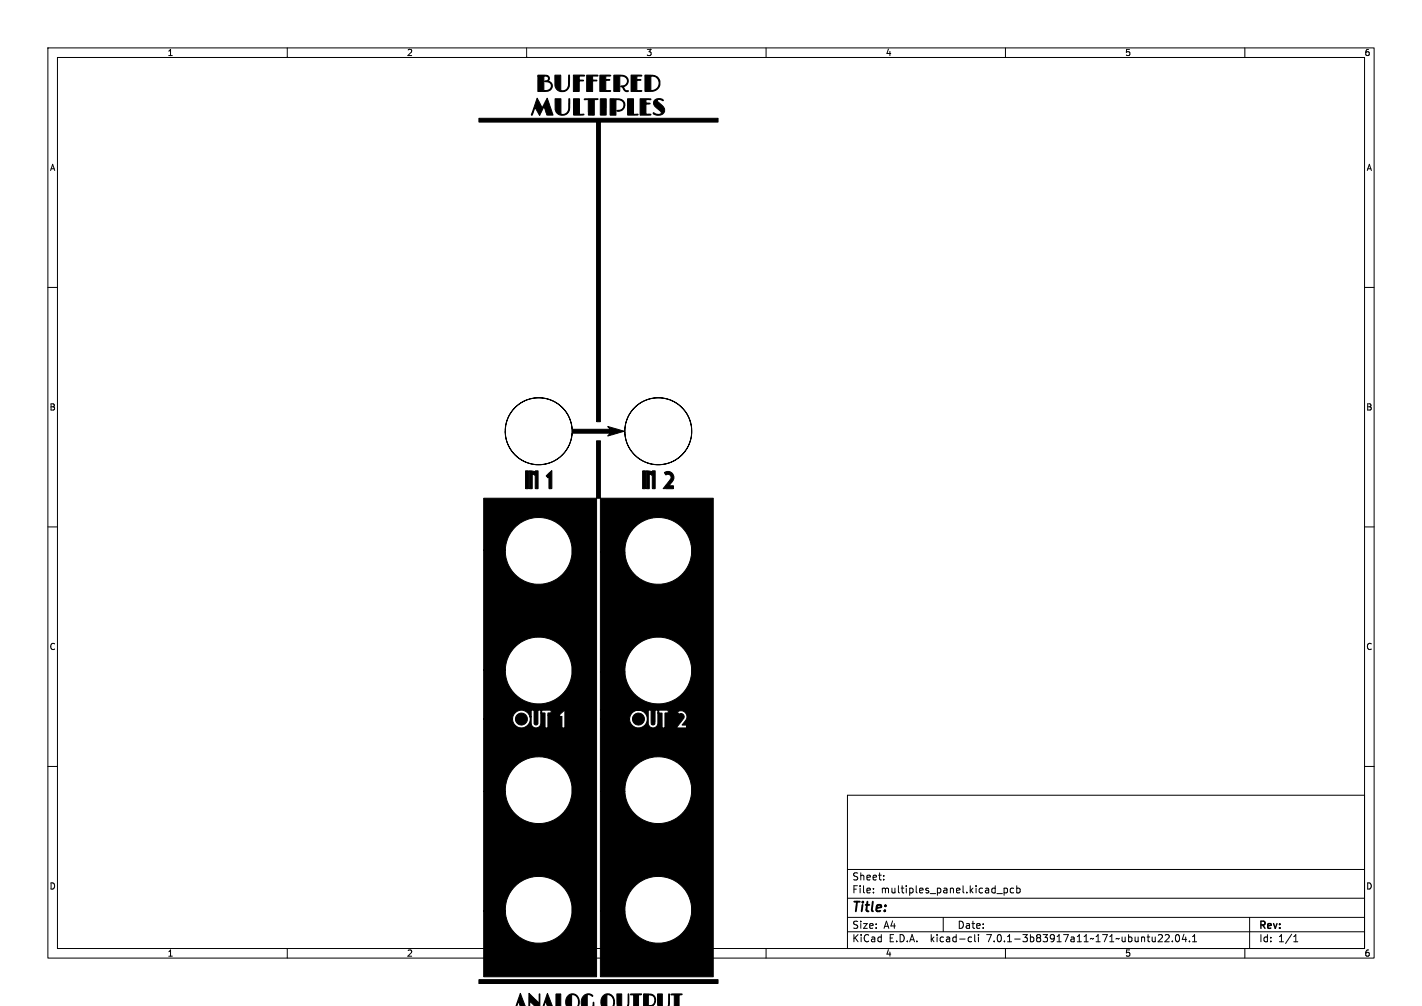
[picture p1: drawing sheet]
<svg xmlns="http://www.w3.org/2000/svg" width="297mm" height="210mm" viewBox="0 0 297 210" stroke-linecap="round" stroke-linejoin="round" font-family="sans-serif">
<defs><g id="words">
<text font-size="2.8" x="178" y="190.8">Title:</text>
<g font-size="2.1">
<text x="178" y="183.9">Sheet:</text>
<text x="178" y="186.6">File:</text>
<text x="184" y="186.6">multiples_panel.kicad_pcb</text>
<text x="178" y="196.8">KiCad</text>
<text x="178" y="194">Size:</text>
<text x="184.6" y="194">A4</text>
<text x="185.6" y="196.8">E.D.A.</text>
<text x="194.4" y="196.8">kicad-cli</text>
<text x="200" y="194">Date:</text>
<text x="206.2" y="196.8">7.0.1-3b83917a11~171~ubuntu22.04.1</text>
<text x="263" y="194.2">Rev:</text>
<text x="263" y="196.8">Id:</text>
<text x="267" y="196.8">1/1</text>
</g>
<g font-size="1.8">
<text x="35" y="11.8">1</text>
<text x="85" y="11.8">2</text>
<text x="135" y="11.8">3</text>
<text x="185" y="11.8">4</text>
<text x="235" y="11.8">5</text>
<text x="285" y="11.8">6</text>
<text x="10.4" y="35.8">A</text>
<text x="285.4" y="35.8">A</text>
<text x="10.3" y="85.8">B</text>
<text x="285.3" y="85.8">B</text>
<text x="10.3" y="135.8">C</text>
<text x="285.3" y="135.8">C</text>
<text x="10.3" y="185.8">D</text>
<text x="285.3" y="185.8">D</text>
<text x="35" y="199.8">1</text>
<text x="85" y="199.8">2</text>
<text x="185" y="199.8">4</text>
<text x="235" y="199.8">5</text>
<text x="285" y="199.8">6</text>
</g>
</g></defs>
<g fill="none" stroke="#000" stroke-width=".21">
<path d="M10 10h277v190h-277zM12 12h273v186h-273zM60 10v2M110 10v2M160 10v2M210 10v2M260 10v2M10 60h2M285 60h2M10 110h2M285 110h2M10 160h2"/>
<path d="M285 160h2M177 166h108v32h-108zM60 198v2M110 198v2M135.2 198.3h.8l-.4 .5 .3 .1v.6l-.2 .1-.5-.1M160 198v2M177 194.5h108M177 191.5h108M177 187.5h108M177 181.5h108M182.4 186.3v.1M182.4 185.5v.1"/>
<path d="M184.6 183.6v.1M184.6 182.8v.1M197 191.5v3M202.5 195.6l.4 .1M202.9 196.5l-.4 .1M203.6 195.1v1.3l.2 .2M204.4 195.1v.1M204.4 195.6v1M208.2 186.5h1.2M209.7 185.4v1.5M209.7 185.5l.4-.1 .3 .3-.1 .6h-.6M210 198v2"/>
<path d="M211.7 185.5l-.4-.1-.3 .3 .1 .6h.6M212.4 185.5l.4-.1 .3 .3-.2 .6h-.5M212.4 184.9v1.5M241.9 196.6h.9M242.7 195.2v.5M243.4 195.2l.5-.1 .3 .4-.9 1.1h.9M244.9 196.5v.1M245.7 195.2l.2-.1a.8 .8 0 0 1 .5 .8 .8 .8 0 0 1-.5 .7 1 1 0 0 1-.2-1.4zM247.3 195l-.4 1.1h1M247.6 195.6v1M248.4 196.5v.1M249.1 196.6h.8"/>
<path d="M249.1 195.5l.4-.4v1.5M260 198v2M261 191.5v6.5M270.2 196.6h.9M270.2 195.5l.4-.4v1.5"/>
</g>
<g fill="#000" stroke="#000" stroke-width=".21">
<path d="M112.4 15.7h1.3a.74 .74 0 0 1 .9 .3 .74 .74 0 0 1-.1 .9 1.14 1.14 0 0 1 .8 1.5 1.14 1.14 0 0 1-1.5 .7h-1.5v-3.2h1.3v3a1.13 1.13 0 0 0 1.5-1.3 1.27 1.27 0 0 0-1.2-.6l-.1-.1a.55 .55 0 0 0 .7-.4 .55 .55 0 0 0-.6-.6h-1.6zM115.9 15.7h1.2v3.2a1.5 1.5 0 0 0 1.6-1.8l.2-1.5 .1 .6a3.1 3.1 0 0 1-.5 2.6 1.59 1.59 0 0 1-2 .1 1.59 1.59 0 0 1-.6-1.8zM119.8 15.7l2.3 .1-1.1 .1v.8l.9 .1-.9 .1v2.2h-1.2zM122.5 15.7l2.4 .1-1.1 .1v.8l.9 .1-.9 .1v2.2h-1.3zM125.3 15.7l2.3 .1-1.1 .1v.7l.9 .1-.9 .1v2.1h1v.2h-2.2zM128.2 15.7h1.2a1.37 1.37 0 0 1 1.4 .3 1.37 1.37 0 0 1 .3 1.5l-.8 .6a.84 .84 0 0 0 1 .9 .72 .72 0 0 1-.8 0 .72 .72 0 0 1-.4-.6l-.4-.4a1.08 1.08 0 0 0 1.3-1.1 1.08 1.08 0 0 0-1.3-1h-.3v3.2h-1.2zM131.8 15.7l2.3 .1-1.1 .1v.7l.9 .1-.9 .1v2.1h1v.2h-2.2zM134.7 15.7h.8a1.85 1.85 0 0 1 2.3 1.5 1.83 1.83 0 0 1-2.3 1.9h-.8v-3.2h1.2v3a1.53 1.53 0 0 0 1.8-1.5 1.53 1.53 0 0 0-1.8-1.5h-1.2zM112.2 20.5l1 2 1.1-2 1.2 3.5h-1.3l-.6-1.8-.9 1.9-1-1.7-.5 1.6h-.2zM115.9 20.6h1.3v3.3a1.51 1.51 0 0 0 1.6-2.1v-1.2l.2 .1v.3a3.3 3.3 0 0 1-.5 2.7 1.57 1.57 0 0 1-2.6-.8zM119.8 20.6h1.2v3.3l.9-.1 .1 .2h-2.2zM122 20.7h2.9l-.1 .1h-.7v3.2h-1.2v-3.2h-.8z"/>
<path d="M125.4 20.6h1.2v3.4h-.6a.39 .39 0 0 1-.6-.1zM127.4 20.6h1a1.73 1.73 0 0 1 2.1 1.2 1.24 1.24 0 0 1-1.6 1.3 1.16 1.16 0 0 0 1.4-1.1 1.16 1.16 0 0 0-1.3-1.2h-.4v3.2h-1.2zM131.1 20.6h1.2v3.3l.8-.1 .1 .2h-2.1zM133.7 20.6l2.3 .1-.1 .1h-1v.7l.9 .1-.9 .1v2.1h1v.2h-2.2zM136.7 20.9a1.27 1.27 0 0 1 1.8 .1h-.2a.66 .66 0 0 0-1 0v.1a3.7 3.7 0 0 1 1.5 1.9 1.28 1.28 0 0 1-1.9 1l-.4-.2-.1-.2a1.52 1.52 0 0 0 1.7 0l-.1-.3a3.1 3.1 0 0 1-1.5-1.7zM100 24.7h50v.8h-24.6v62.5h-.8v-62.5h-24.6zM107.6 85.1a7 7 0 0 1 7.4-1.6 7 7 0 0 1 4.5 6.1h8l-.6-.6 3.5 1-3.5 1 .6-.6h-8a7 7 0 0 1-7 6.6 7 7 0 0 1-7-6.7 7 7 0 0 0 10 6.1 7 7 0 0 0 1.6-11.6 7 7 0 0 0-11.3 3.2l-.3 2.3a6.7 6.7 0 0 1 2.1-5.2zM110.5 98.3l1.3 .2v-.2h.6v3.7h-.6v-2.7l-.6-.4v3.1h-.7zM132.6 85.1a7 7 0 0 1 10.9 1.4 7 7 0 0 1-4 10.2 7 7 0 0 1-9-6.4 7 7 0 0 0 9.9 6.1 7 7 0 0 0 1.6-11.6 7 7 0 0 0-11.2 3.2l-.3 2.3a6.7 6.7 0 0 1 2.1-5.2zM135 98.3l1.2 .2v-.2h.6v3.7h-.6v-2.7l-.5-.3-.1 3h-.6zM138.8 98.7a1.31 1.31 0 0 1 1.8 .3 1.31 1.31 0 0 1-.4 1.9l-.5 .5h1v.6h-2.2l1.3-1.7a.71 .71 0 0 0 .3-1 .71 .71 0 0 0-1-.2zM101 104h23.6v99.9h-23.6v-13.7h4.5l.1 .6a7 7 0 0 0 11 4.8 7 7 0 0 0-1-11.9 7 7 0 0 0-10.1 6.5h-4.5v-25h4.5l.1 .6a7 7 0 0 0 10.9 4.8 7 7 0 0 0-.9-11.9 7 7 0 0 0-10.1 6.5h-4.5v-15.1h6.1v.3a1.84 1.84 0 0 0 2.2 1.5 1.84 1.84 0 0 0 1.4-2.3h.2v.4a1.67 1.67 0 0 0 .5 1.8 1.12 1.12 0 0 0 1.3-.2 1.12 1.12 0 0 0 .3-1.3v-1.5h.8v3.2h.6v-2.7h2.4l.4 .4 .2-.2v2.5h.6v-3.8l-1.2 1.1h-2.4v-.5h.7v-.6l-2 .1v.5h-.1v-.6h-.6v2.9a.42 .42 0 0 1-.5 .3 .42 .42 0 0 1-.4-.4v-2.8h-.6v1.4h-.2a1.84 1.84 0 0 0-2-1.3 1.84 1.84 0 0 0-1.6 1.8h-6.1v-10.2h4.5a7 7 0 0 0 10.1 6.3 7 7 0 0 0 1.2-11.8 7 7 0 0 0-11.1 4.2l-.2 1.3h-4.5v-25h4.5a7 7 0 0 0 10.1 6.3 7 7 0 0 0 1.2-11.8 7 7 0 0 0-11.1 4.2l-.2 1.3h-4.5z"/>
<path d="M109.8 98.3h.6v3.7h-.6zM114.2 99.2l1.1-1v3.8h-.6v-2.4l-.3 .2-.3-.5zM124.6 92h.8v12h-.8zM125.4 104h23.6v99.9h-23.6v-13.7h5.1l.1 .6a7 7 0 0 0 10.9 4.8 7 7 0 0 0-1-11.9 7 7 0 0 0-10 6.5h-5.1v-25h5.1l.1 .6a7 7 0 0 0 10.9 4.8 7 7 0 0 0-.9-11.9 7 7 0 0 0-10.1 6.5h-5.1v-15h6.1v.2a1.85 1.85 0 0 0 2.9 1.3 1.85 1.85 0 0 0-.2-3.2 1.85 1.85 0 0 0-2.7 1.7h-6.1v-2h10l.1 3.2a1.08 1.08 0 0 0 1.4 .4 1.08 1.08 0 0 0 .5-1.4v-1.6l.9 .1v3.1h5.1v-.6h-.9a2.27 2.27 0 0 0 .9-2.3 1.11 1.11 0 0 0-1.9-.4l.3 .4a.78 .78 0 0 1 1 .4 .78 .78 0 0 1-.4 1l-1.1 1.4h-2.4v-3.1h.7v-.6h-2v.6h-.2v-.5l-.6-.1v2.6a.44 .44 0 0 1-.4 .6 .44 .44 0 0 1-.4-.7v-2.5h-10.6v-7.9h5.1a7 7 0 0 0 10.5 5.7 7 7 0 0 0 0-12 7 7 0 0 0-10.5 5.7v.6h-5.1v-25h5.1a7 7 0 0 0 10.5 5.7 7 7 0 0 0 0-12 7 7 0 0 0-10.5 5.7v.6h-5.1zM134.2 98.3h.6v3.7h-.6zM108.7 207.4l1 2.6 .3 .1h-2.5h1.3l-.5-1-.4 1h-.4l.3-.3zM110.5 207.4l2.1 2v-1.8l.2-.1v2.6l-1.1-.1-1-1-.1 1.1h-.1zM114.3 207.4l.7 1.7a.86 .86 0 0 0 .6 1h-2.5h1.3l-.5-1.1-.3 1-.4 .1h.2zM116.1 207.5h1v2.6h.8h-1.8zM118.6 207.9a1.44 1.44 0 0 1 1.8-.2 1.44 1.44 0 0 1 .6 1.6 .69 .69 0 0 1-.3 .7 .69 .69 0 0 1-.7 .1h-1.1h.9a.82 .82 0 0 0 .9-.2 .82 .82 0 0 0 .1-1v-.1a1.3 1.3 0 0 0-1.4-1.2v2.5h-.5a.66 .66 0 0 1-.7-.3 .66 .66 0 0 1-.1-.7l.1-.6zM122 207.8a1.13 1.13 0 0 1 1.8 .2l-.6-.3h-.5v2.4h.5a.43 .43 0 0 0 .7-.4v-.5l.1 .9h-1.8a.55 .55 0 0 1-.7-.1 .55 .55 0 0 1-.1-.6l.1-.9zM126 207.9a1.46 1.46 0 0 1 1.8-.1 1.46 1.46 0 0 1 .5 1.6l-.1 .7-2.5-.1 1.6 .1a.57 .57 0 0 0 .7-.1 .57 .57 0 0 0 .2-.6 1.42 1.42 0 0 0-1.4-1.8v2.4h-1.1l-.1-.1-.1-1.2z"/>
<path d="M128.8 207.5h1l.1 2.6h.8a.45 .45 0 0 0 .5-.5v-2.1l.1 .3a4.1 4.1 0 0 1-.2 2.3h-1.8a.45 .45 0 0 1-.4-.3 .45 .45 0 0 1 0-.4zM131.7 207.5h2.3l-.1 .2h-.5v2.4h-1.1v-2.4h-.6zM134.4 207.5h.8a1.32 1.32 0 0 1 1.7 1 1.32 1.32 0 0 1-1.3 1.6v-.1a1.33 1.33 0 0 0 1.1-1.5 1.1 1.1 0 0 0-1.3-.8v2.4h-1zM137.3 207.5h1v2.6h.6a.43 .43 0 0 0 .5 0 .43 .43 0 0 0 .2-.4l.2-2.2v2.2a.38 .38 0 0 1-.6 .4h-1.3a.58 .58 0 0 1-.6-.3 .58 .58 0 0 1 0-.6zM140.2 207.5h2.3l-.1 .2h-.6v2.4h-1v-2.4h-.7zM100 204.5h50v.8h-50z"/>
<circle cx="108.9" cy="150.1" r="1.25"/>
<circle cx="133.3" cy="150.1" r="1.25"/>
</g>
<g fill="#fff" stroke="#fff" stroke-width=".21">
<circle cx="106.4" cy="90" r=".17"/>
<circle cx="108.2" cy="85.7" r=".17"/>
<circle cx="108.2" cy="94.3" r=".17"/>
<circle cx="112.5" cy="83.9" r=".18"/>
<circle cx="112.5" cy="96.1" r=".18"/>
<circle cx="116.7" cy="94.4" r=".17"/>
<circle cx="116.8" cy="85.7" r=".17"/>
<circle cx="118.6" cy="90" r=".17"/>
<circle cx="131.4" cy="90" r=".17"/>
<circle cx="133.2" cy="85.7" r=".18"/>
<circle cx="133.2" cy="94.3" r=".18"/>
<circle cx="137.5" cy="83.9" r=".17"/>
<circle cx="137.5" cy="96.1" r=".18"/>
<circle cx="141.7" cy="94.4" r=".17"/>
<circle cx="141.8" cy="85.7" r=".17"/>
<circle cx="143.6" cy="90" r=".17"/>
<circle cx="106.4" cy="115" r=".17"/>
<circle cx="108.2" cy="110.7" r=".17"/>
<circle cx="108.2" cy="119.3" r=".17"/>
<circle cx="112.5" cy="108.9" r=".18"/>
<circle cx="112.5" cy="121.1" r=".18"/>
<circle cx="116.7" cy="119.4" r=".17"/>
<circle cx="116.8" cy="110.7" r=".17"/>
<circle cx="118.6" cy="115" r=".17"/>
<circle cx="131.4" cy="115" r=".17"/>
<circle cx="133.2" cy="110.7" r=".18"/>
<circle cx="133.2" cy="119.3" r=".18"/>
<circle cx="137.5" cy="108.9" r=".17"/>
<circle cx="137.5" cy="121.1" r=".17"/>
<circle cx="141.7" cy="119.4" r=".17"/>
<circle cx="141.8" cy="110.7" r=".17"/>
<circle cx="143.6" cy="115" r=".17"/>
<circle cx="106.4" cy="140" r=".17"/>
<circle cx="108.2" cy="135.7" r=".17"/>
<circle cx="108.2" cy="144.3" r=".17"/>
<circle cx="112.5" cy="133.9" r=".18"/>
<circle cx="112.5" cy="146.1" r=".18"/>
<circle cx="116.7" cy="144.4" r=".17"/>
<circle cx="116.8" cy="135.7" r=".17"/>
<circle cx="118.6" cy="140" r=".17"/>
<circle cx="131.4" cy="140" r=".17"/>
<circle cx="133.2" cy="135.7" r=".18"/>
<circle cx="133.2" cy="144.3" r=".18"/>
<circle cx="137.5" cy="133.9" r=".18"/>
<circle cx="137.5" cy="146.1" r=".17"/>
<circle cx="141.7" cy="144.4" r=".17"/>
<circle cx="141.8" cy="135.7" r=".17"/>
<circle cx="143.6" cy="140" r=".17"/>
<circle cx="106.4" cy="165" r=".17"/>
<circle cx="108.2" cy="160.7" r=".17"/>
<circle cx="108.2" cy="169.3" r=".18"/>
<circle cx="112.5" cy="158.9" r=".18"/>
<circle cx="112.5" cy="171.1" r=".18"/>
<circle cx="116.7" cy="169.4" r=".17"/>
<circle cx="116.8" cy="160.7" r=".17"/>
<circle cx="118.6" cy="165" r=".17"/>
<circle cx="131.4" cy="165" r=".17"/>
<circle cx="133.2" cy="160.7" r=".18"/>
<circle cx="133.2" cy="169.3" r=".18"/>
<circle cx="137.5" cy="158.9" r=".17"/>
<circle cx="137.5" cy="171.1" r=".17"/>
<circle cx="141.7" cy="169.4" r=".17"/>
<circle cx="141.8" cy="160.7" r=".17"/>
<circle cx="143.6" cy="165" r=".17"/>
<circle cx="106.4" cy="190" r=".17"/>
<circle cx="108.2" cy="185.7" r=".17"/>
<circle cx="108.2" cy="194.3" r=".17"/>
<circle cx="112.5" cy="183.9" r=".18"/>
<circle cx="112.5" cy="196.1" r=".18"/>
<circle cx="116.7" cy="194.4" r=".17"/>
<circle cx="116.8" cy="185.7" r=".17"/>
<circle cx="118.6" cy="190" r=".17"/>
<circle cx="131.4" cy="190" r=".17"/>
<circle cx="133.2" cy="185.7" r=".18"/>
<circle cx="133.2" cy="194.3" r=".18"/>
<circle cx="137.5" cy="183.9" r=".17"/>
<circle cx="137.5" cy="196.1" r=".17"/>
<circle cx="141.7" cy="194.4" r=".17"/>
<circle cx="141.8" cy="185.7" r=".17"/>
<circle cx="143.6" cy="190" r=".17"/>
</g>
<path d="M103 18h2.8M144.2 18h2.8" fill="none" stroke="#fff" stroke-width="3.2"/>
<use href="#words"/>
</svg>
